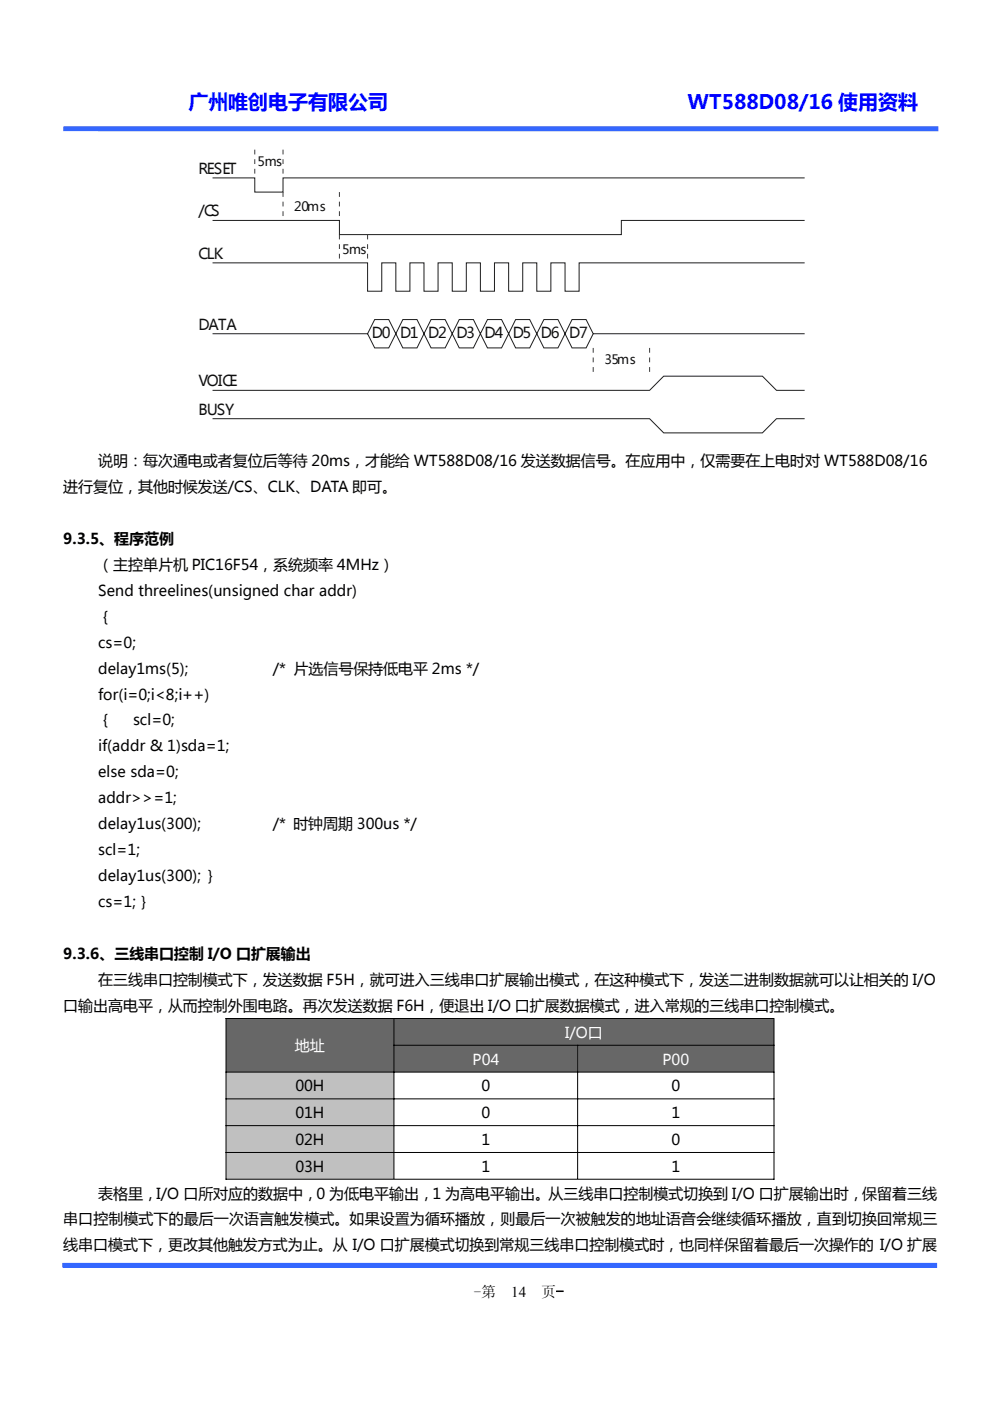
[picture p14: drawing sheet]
<svg xmlns="http://www.w3.org/2000/svg" width="210mm" height="297mm" viewBox="0 0 210 297" stroke-linecap="round" stroke-linejoin="round" font-family="sans-serif">
<defs><g id="words">
<g font-size="4.2" fill="#00f">
<text x="39.9" y="23.2">广州唯创电子有限公司</text>
<text x="145.8" y="23.2">WT588D08/16 使用资料</text>
</g>
<g font-size="3.2" fill="#0f0f0f">
<text x="42.1" y="36.9">RESET</text>
<text x="42.1" y="45.9">/CS</text>
<text x="42.1" y="54.9">CLK</text>
<text x="42.1" y="69.9">DATA</text>
<text x="78.8" y="71.7">D0 D1 D2 D3 D4 D5 D6 D7</text>
<text x="42.1" y="81.9">VOICE</text>
<text x="42.1" y="87.9">BUSY</text>
</g>
<g font-size="3.2">
<text x="20.8" y="98.8">说明：每次通电或者复位后等待 20ms，才能给 WT588D08/16 发送数据信号。在应用中，仅需要在上电时对 WT588D08/16</text>
<text x="13.4" y="104.3">进行复位，其他时候发送/CS、CLK、DATA 即可。</text>
<text x="13.4" y="115.3">9.3.5、程序范例</text>
<text x="20.8" y="120.8">（主控单片机 PIC16F54，系统频率 4MHz）</text>
<text x="20.8" y="126.3">Send threelines(unsigned char addr)</text>
<text x="20.8" y="131.8">｛</text>
<text x="20.8" y="137.3">cs=0;</text>
<text x="20.8" y="142.8">delay1ms(5);</text>
<text x="57.8" y="142.8">/* 片选信号保持低电平 2ms */</text>
<text x="20.8" y="148.3">for(i=0;i&lt;8;i++)</text>
<text x="20.8" y="153.8">｛</text>
<text x="28.2" y="153.8">scl=0;</text>
<text x="20.8" y="159.3">if(addr &amp; 1)sda=1;</text>
<text x="20.8" y="164.8">else sda=0;</text>
<text x="20.8" y="170.3">addr&gt;&gt;=1;</text>
<text x="20.8" y="175.8">delay1us(300);</text>
<text x="57.8" y="175.8">/* 时钟周期 300us */</text>
<text x="20.8" y="181.3">scl=1;</text>
<text x="20.8" y="186.8">delay1us(300);｝</text>
<text x="20.8" y="192.3">cs=1;｝</text>
<text x="13.4" y="203.3">9.3.6、三线串口控制 I/O 口扩展输出</text>
<text x="20.8" y="208.8">在三线串口控制模式下，发送数据 F5H，就可进入三线串口扩展输出模式，在这种模式下，发送二进制数据就可以让相关的 I/O</text>
<text x="13.4" y="214.3">口输出高电平，从而控制外围电路。再次发送数据 F6H，便退出 I/O 口扩展数据模式，进入常规的三线串口控制模式。</text>
<text x="62.6" y="231.4">00H</text>
<text x="102.1" y="231.4">0</text>
<text x="142.3" y="231.4">0</text>
<text x="62.6" y="237.1">01H</text>
<text x="102.1" y="237.1">0</text>
<text x="142.3" y="237.1">1</text>
<text x="62.6" y="242.7">02H</text>
<text x="102.1" y="242.7">1</text>
<text x="142.3" y="242.7">0</text>
<text x="62.6" y="248.4">03H</text>
<text x="102.1" y="248.4">1</text>
<text x="142.3" y="248.4">1</text>
<text x="20.8" y="254.1">表格里，I/O 口所对应的数据中，0 为低电平输出，1 为高电平输出。从三线串口控制模式切换到 I/O 口扩展输出时，保留着三线</text>
<text x="13.4" y="259.6">串口控制模式下的最后一次语言触发模式。如果设置为循环播放，则最后一次被触发的地址语音会继续循环播放，直到切换回常规三</text>
<text x="13.4" y="265.1">线串口模式下，更改其他触发方式为止。从 I/O 口扩展模式切换到常规三线串口控制模式时，也同样保留着最后一次操作的 I/O 扩展</text>
<text x="100.5" y="274.9">-第</text>
<text x="108.4" y="274.9">14</text>
<text x="114.7" y="274.9">页-</text>
</g>
<g font-size="3.2" fill="#fff">
<text x="119.8" y="220">I/O口</text>
<text x="62.5" y="222.9">地址</text>
<text x="100.2" y="225.7">P04</text>
<text x="140.5" y="225.7">P00</text>
</g>
<g font-size="2.7" fill="#0f0f0f">
<text x="54.6" y="35.2">5ms</text>
<text x="62.4" y="44.8">20ms</text>
<text x="72.6" y="53.8">5ms</text>
<text x="128.2" y="77.3">35ms</text>
</g>
</g></defs>
<path d="M13.4 27.3h185.5M13.2 268.3h185.5" fill="none" stroke="#3467ff" stroke-width="1.1" stroke-linecap="butt"/>
<path d="M45.1 37.7h8.9v3h6v-3h110.6M45.1 46.7h26.9v3h59.7v-3h38.9M45.1 55.7h32.8v6h3v-6h3v6h3v-6h3v6h3v-6h3v6h3v-6h3v6h2.9v-6h3v6h3v-6h3v6h3v-6h3v6h3v-6h47.8M45.1 70.8h32.8l1.5-3h3l1.5 3 1.5-3h3l1.5 3 1.5-3h3l1.5 3 1.5-3h3l1.5 3 1.5-3h2.9l1.5 3 1.5-3h3l1.5 3 1.5-3h3l1.5 3 1.5-3h3l1.5 3-1.5 3h-3l-1.5-3-1.5 3h-3l-1.5-3-1.5 3h-3l-1.5-3-1.5 3h-2.9l-1.5-3-1.5 3h-3l-1.5-3-1.5 3h-3l-1.5-3-1.5 3h-3l-1.5-3-1.5 3h-3l-1.5-3M125.8 70.8h44.8M45.1 82.8h92.6l3-3h20.9l3 3h6M45.1 88.8h92.6l3 3h20.9l3-3h6" fill="none" stroke="#1d1d1d" stroke-width=".21"/>
<path d="M54 31.7v6M60 31.7v6M60 40.7v6M72 40.7v6M72 49.7v6M77.9 49.7v6M125.8 73.8v6M137.7 73.8v6" fill="none" stroke="#393939" stroke-width=".21" stroke-dasharray="1 1 1 1 1 1 1 1" stroke-linecap="butt"/>
<g fill="#676767">
<path d="M48 216h35.4v11.2h-35.4z"/>
<path d="M83.6 216h80.4v5.5h-80.4z"/>
<path d="M83.6 221.7h38.8v5.5h-38.8z"/>
<path d="M122.5 221.7h41.5v5.5h-41.5z"/>
</g>
<g fill="#c0c0c0">
<path d="M48 227.4h35.4v5.5h-35.4z"/>
<path d="M48 233h35.4v5.6h-35.4z"/>
<path d="M48 238.7h35.4v5.6h-35.4z"/>
<path d="M48 244.4h35.4v5.5h-35.4z"/>
</g>
<path d="M47.8 215.9h116.4M47.9 215.9v34.2M83.5 215.9v34M164.1 216v34.1M47.8 227.3h116.4M47.8 233h116.4M47.8 238.7h116.4M83.4 221.6h80.8M122.5 221.5v28.4M47.8 244.3h116.4M47.8 250h116.4" fill="none" stroke="#010101" stroke-width=".21"/>
<use href="#words"/>
</svg>
